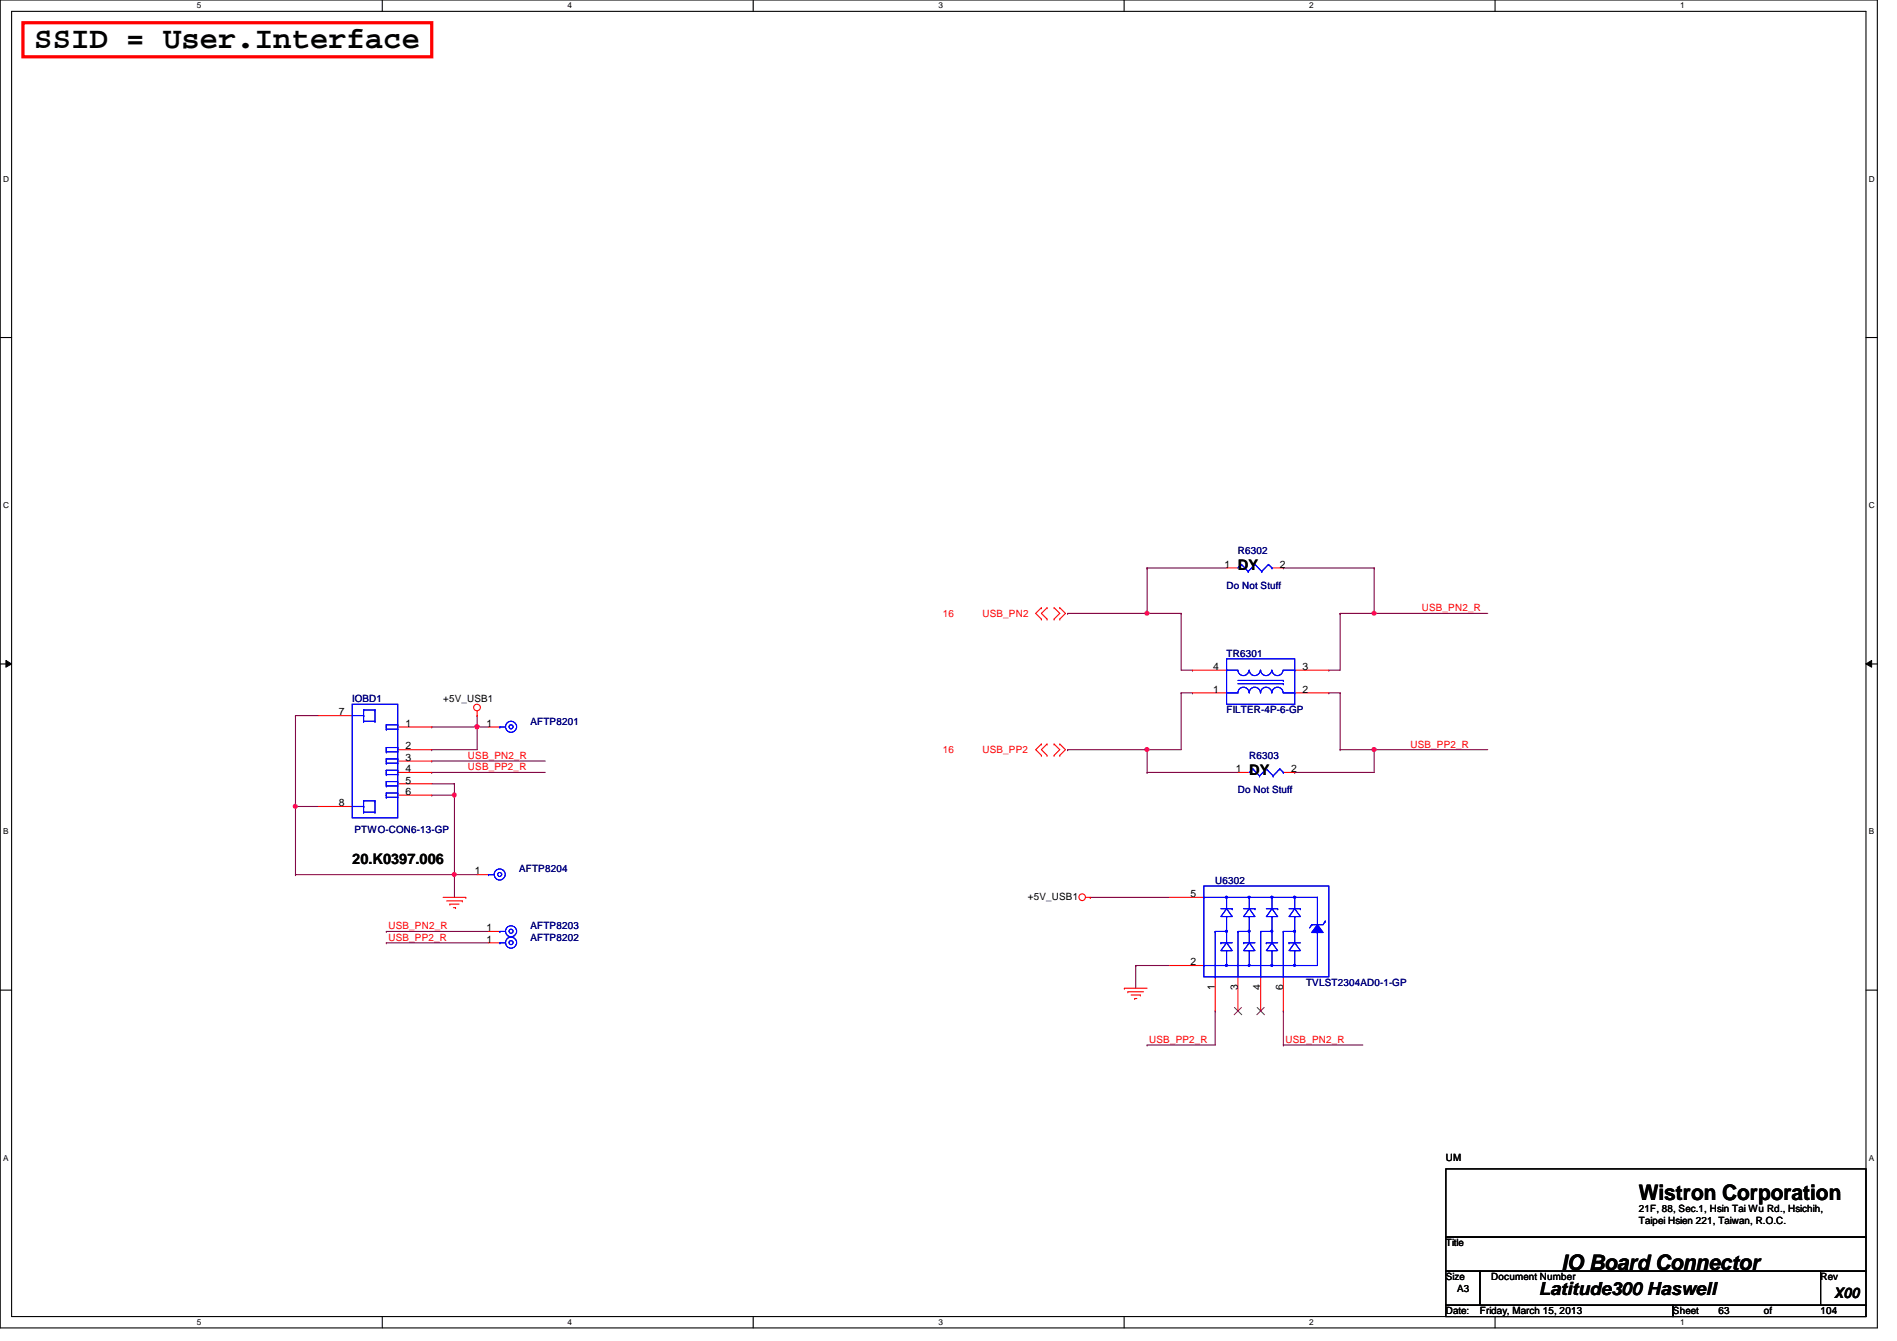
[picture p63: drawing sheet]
<svg xmlns="http://www.w3.org/2000/svg" width="297mm" height="210mm" viewBox="0 0 297 210" stroke-linecap="round" stroke-linejoin="round" font-family="sans-serif">
<defs><g id="words">
<text font-size="4.8" x="5.4" y="7.6">SSID = User.Interface</text>
<g font-size="3.3">
<text x="256.6" y="187.9">Wistron Corporation</text>
<text x="244.5" y="198.8">IO Board Connector</text>
</g>
<text font-size="2.8" x="241" y="202.8">Latitude300 Haswell</text>
<g font-size="2.3">
<text x="193.8" y="89.2">DY</text>
<text x="195.6" y="121.2">DY</text>
<text x="55.2" y="135.3">20.K0397.006</text>
<text x="287.2" y="203.2">X00</text>
</g>
<g font-size="1.6">
<text x="191.7" y="88.9">1</text>
<text x="200.4" y="88.9">2</text>
<text x="189.9" y="104.9">4</text>
<text x="204" y="104.9">3</text>
<text x="53" y="112">7</text>
<text x="63.5" y="113.7">1</text>
<text x="69.4" y="109.9">+5V_USB1</text>
<text x="76.2" y="113.7">1</text>
<text x="189.9" y="108.4">1</text>
<text x="204" y="108.4">2</text>
<text x="63.5" y="117.3">2</text>
<text x="63.5" y="119.1">3</text>
<text x="63.5" y="120.9">4</text>
<text x="63.5" y="122.6">5</text>
<text x="63.5" y="124.4">6</text>
<text x="193.5" y="120.9">1</text>
<text x="202.2" y="120.9">2</text>
<text x="53" y="126.2">8</text>
<text x="74.4" y="136.9">1</text>
<text x="160.9" y="140.8">+5V_USB1</text>
<text x="186.4" y="140.4">5</text>
<text x="76.2" y="147.5">1</text>
<text x="76.2" y="145.8">1</text>
<text x="186.4" y="151.1">2</text>
<text x="190.2" y="155" transform="rotate(-90 190.2 155)">1</text>
<text x="193.8" y="155" transform="rotate(-90 193.8 155)">3</text>
<text x="197.4" y="155" transform="rotate(-90 197.4 155)">4</text>
<text x="200.9" y="155" transform="rotate(-90 200.9 155)">6</text>
<text x="226.4" y="181.7">UM</text>
<text x="256.6" y="189.7">21F, 88, Sec.1, Hsin Tai Wu Rd., Hsichih,</text>
<text x="256.6" y="191.6">Taipei Hsien 221, Taiwan, R.O.C.</text>
<text x="226.4" y="195.1">Title</text>
<text x="226.4" y="200.4">Size</text>
<text x="228.2" y="202.2">A3</text>
<text x="233.5" y="200.4">Document Number</text>
<text x="285.1" y="200.4">Rev</text>
<text x="226.4" y="205.7">Date:</text>
<text x="231.7" y="205.7">Friday, March 15, 2013</text>
<text x="262" y="205.7">Sheet</text>
<text x="269.1" y="205.7">63</text>
<text x="276.2" y="205.7">of</text>
<text x="285.1" y="205.7">104</text>
</g>
<g font-size="1.6" fill="#000080">
<text x="193.8" y="86.8">R6302</text>
<text x="192.1" y="92.1">Do Not Stuff</text>
<text x="192.1" y="102.8">TR6301</text>
<text x="55.2" y="109.9">IOBD1</text>
<text x="83.1" y="113.5">AFTP8201</text>
<text x="192.1" y="111.7">FILTER-4P-6-GP</text>
<text x="195.6" y="118.8">R6303</text>
<text x="193.8" y="124.1">Do Not Stuff</text>
<text x="55.5" y="130.3">PTWO-CON6-13-GP</text>
<text x="81.3" y="136.6">AFTP8204</text>
<text x="190.3" y="138.3">U6302</text>
<text x="83.1" y="147.2">AFTP8202</text>
<text x="83.1" y="145.5">AFTP8203</text>
<text x="204.5" y="154.3">TVLST2304AD0-1-GP</text>
</g>
<g font-size="1.6" fill="#f00">
<text x="222.6" y="95.7">USB_PN2_R</text>
<text x="147.6" y="96.6">16</text>
<text x="153.8" y="96.6">USB_PN2</text>
<text x="73.3" y="118.8">USB_PN2_R</text>
<text x="147.6" y="117.9">16</text>
<text x="153.8" y="117.9">USB_PP2</text>
<text x="220.8" y="117">USB_PP2_R</text>
<text x="73.3" y="120.6">USB_PP2_R</text>
<text x="60.8" y="147.2">USB_PP2_R</text>
<text x="60.8" y="145.5">USB_PN2_R</text>
<text x="180" y="163.2">USB_PP2_R</text>
<text x="201.3" y="163.2">USB_PN2_R</text>
</g>
<g font-size="1.3">
<text x="30.8" y="1.3">5</text>
<text x="88.9" y="1.3">4</text>
<text x="146.9" y="1.3">3</text>
<text x="205" y="1.3">2</text>
<text x="263.1" y="1.3">1</text>
<text x=".5" y="28.4">D</text>
<text x="292.6" y="28.4">D</text>
<text x=".5" y="79.5">C</text>
<text x="292.6" y="79.5">C</text>
<text x=".5" y="130.6">B</text>
<text x="292.6" y="130.6">B</text>
<text x=".5" y="181.7">A</text>
<text x="292.6" y="181.7">A</text>
<text x="30.8" y="207.4">5</text>
<text x="88.9" y="207.4">4</text>
<text x="146.9" y="207.4">3</text>
<text x="205" y="207.4">2</text>
<text x="263.1" y="207.4">1</text>
</g>
</g></defs>
<path d="M0 0h294v207.9h-294zM1.8 1.8h290.4v204.3h-290.4z" fill="none" stroke="#000" stroke-width=".17"/>
<g fill="#fff">
<path d="M30.8 .2h.7v1.4h-.7z"/>
<path d="M30.8 206.2h.7v1.4h-.7z"/>
</g>
<path d="M59.9 0v1.8M59.9 206.1v1.8" fill="none" stroke="#000" stroke-width=".17"/>
<g fill="#fff">
<path d="M88.9 .2h.6v1.4h-.6z"/>
<path d="M88.9 206.2h.6v1.4h-.6z"/>
</g>
<path d="M117.9 0v1.8M117.9 206.1v1.8" fill="none" stroke="#000" stroke-width=".17"/>
<g fill="#fff">
<path d="M146.9 .2h.7v1.4h-.7z"/>
<path d="M146.9 206.2h.7v1.4h-.7z"/>
</g>
<path d="M176 0v1.8M176 206.1v1.8" fill="none" stroke="#000" stroke-width=".17"/>
<g fill="#fff">
<path d="M205 .2h.7v1.4h-.7z"/>
<path d="M205 206.2h.7v1.4h-.7z"/>
</g>
<path d="M234.1 0v1.8M234.1 206.1v1.8" fill="none" stroke="#000" stroke-width=".17"/>
<g fill="#fff">
<path d="M263.1 .2h.7v1.4h-.7z"/>
<path d="M263.1 206.2h.7v1.4h-.7z"/>
<path d="M.5 27.3h.9v1.4h-.9z"/>
<path d="M292.6 27.3h.9v1.4h-.9z"/>
<path d="M.5 78.4h.9v1.4h-.9z"/>
<path d="M292.6 78.4h.9v1.4h-.9z"/>
</g>
<path d="M0 52.8h1.8M292.2 52.8h1.8" fill="none" stroke="#000" stroke-width=".17"/>
<g fill="#fff">
<path d="M.5 129.5h.8v1.4h-.8z"/>
<path d="M292.6 129.5h.9v1.4h-.9z"/>
</g>
<path d="M0 103.9h1.8M292.2 103.9h1.8" fill="none" stroke="#000" stroke-width=".17"/>
<path d="M.9 103.4l.9 .5-.9 .5zM292.2 103.9l.9-.5v1z" fill="#000"/>
<path d="M.9 103.4l.9 .5-.9 .5zM292.2 103.9l.9-.5v1z" fill="none" stroke="#000" stroke-width=".16"/>
<g fill="#fff">
<path d="M.5 180.5h.8v1.4h-.8z"/>
<path d="M292.6 180.5h.9v1.4h-.9z"/>
</g>
<path d="M0 155h1.8M292.2 155h1.8" fill="none" stroke="#000" stroke-width=".17"/>
<path d="M179.6 96h.1M179.6 96h5.4M179.6 117.3h.1M185 108.5h.1M185 108.5v8.8h-5.4M185 104.9h1.7M186.7 104.9h.1M71.2 136.9h.1M71.2 136.9v3.6" fill="none" stroke="#800040" stroke-width=".17"/>
<circle cx="179.6" cy="96" r=".32" fill="#f0f"/>
<circle cx="179.6" cy="96" r=".32" fill="none" stroke="#f0f" stroke-width=".17"/>
<path d="M201 88.9h.1M201 88.9h14.2M215.2 96h.1M215.2 96h17.8" fill="none" stroke="#800040" stroke-width=".17"/>
<circle cx="215.2" cy="96" r=".32" fill="#f0f"/>
<circle cx="215.2" cy="96" r=".32" fill="none" stroke="#f0f" stroke-width=".17"/>
<path d="M185 96h.1M185 96v8.9M215.2 117.3h.1M215.2 117.3h17.8M179.6 120.9h.1M179.6 120.9h14.2" fill="none" stroke="#800040" stroke-width=".17"/>
<circle cx="215.2" cy="117.3" r=".32" fill="#f0f"/>
<circle cx="215.2" cy="117.3" r=".32" fill="none" stroke="#f0f" stroke-width=".17"/>
<path d="M209.8 96h.1M209.8 96v8.9M215.2 88.9h.1M215.2 88.9v7.1h-5.4M179.6 117.3h.1M179.6 117.3v3.6" fill="none" stroke="#800040" stroke-width=".17"/>
<circle cx="179.6" cy="117.3" r=".32" fill="#f0f"/>
<circle cx="179.6" cy="117.3" r=".32" fill="none" stroke="#f0f" stroke-width=".17"/>
<g fill="none" stroke="#800040" stroke-width=".17">
<path d="M167.2 96h.1M179.6 88.9h.1M179.6 88.9v7.1h-12.4M179.6 88.9h12.5M167.2 117.3h.1M167.2 117.3h12.4M185 108.5h1.7M186.7 108.5h.1M208.1 104.9h.1M208.1 108.5h.1M208.1 104.9h1.7M208.1 108.5h1.7"/>
<path d="M209.8 108.5h.1M209.8 117.3h.1M209.8 117.3h5.4M209.8 108.5v8.8M215.2 117.3h.1M215.2 117.3v3.6h-12.5M71.2 136.9h.1M71.2 124.5h.1M71.2 136.9h3.5M71.2 124.5v12.4M202.7 120.9h.1"/>
</g>
<circle cx="71.1" cy="136.9" r=".32" fill="#f0f"/>
<circle cx="71.1" cy="136.9" r=".32" fill="none" stroke="#f0f" stroke-width=".17"/>
<circle cx="71.1" cy="124.4" r=".32" fill="#f0f"/>
<circle cx="71.1" cy="124.4" r=".32" fill="none" stroke="#f0f" stroke-width=".17"/>
<path d="M67.6 117.3h.1M74.7 113.8h.1M74.7 113.8v3.5h-7.1M67.6 124.5h.1M67.6 124.5h3.6M60.5 147.6h.1M60.5 145.8h.1M60.5 147.6h16M60.5 145.8h16" fill="none" stroke="#800040" stroke-width=".17"/>
<circle cx="74.7" cy="113.8" r=".32" fill="#f0f"/>
<circle cx="74.7" cy="113.8" r=".32" fill="none" stroke="#f0f" stroke-width=".17"/>
<path d="M67.6 113.8h.1M67.6 113.8h8.9M74.7 113.8h.1M74.7 112h.1M74.7 112v1.8" fill="none" stroke="#800040" stroke-width=".17"/>
<circle cx="74.7" cy="113.8" r=".32" fill="#f0f"/>
<circle cx="74.7" cy="113.8" r=".32" fill="none" stroke="#f0f" stroke-width=".17"/>
<path d="M46.3 112h.1M46.3 112h3.5M46.3 112v14.2M46.3 126.2h.1M71.2 122.7h.1M71.2 122.7v1.8" fill="none" stroke="#800040" stroke-width=".17"/>
<circle cx="46.2" cy="126.2" r=".32" fill="#f0f"/>
<circle cx="46.2" cy="126.2" r=".32" fill="none" stroke="#f0f" stroke-width=".17"/>
<g fill="none" stroke="#800040" stroke-width=".17">
<path d="M67.6 119.1h.1M67.6 119.1h17.8M46.3 126.2h.1M46.3 136.9h.1M46.3 136.9h24.9M46.3 126.2h3.5M46.3 126.2v10.7M67.6 120.9h.1M67.6 122.7h3.6M67.6 120.9h17.8M71.2 136.9h.1M71.2 122.7h.1"/>
<path d="M170.7 140.5h.1M170.7 140.5h12.5M177.8 151.1h.1M177.8 151.1h5.4M177.8 151.1v3.6M190.3 158.2h.1M190.3 158.2v5.4h-10.7M201 158.2h.1M201 158.2v5.4M179.6 163.6h.1M201 163.6h.1M201 163.6h12.4"/>
</g>
<g fill="none" stroke="#f00" stroke-width=".17">
<path d="M163.1 96.9h.1M163.1 95.1h.1M163.1 95.1l-.9 .9 .9 .9M164 96.9h.1M164 95.1h.1M164 95.1l-.9 .9 .9 .9M165.1 95.1h.1M165.1 96.9h.1M165.1 95.1l.8 .9-.8 .9M165.9 96.9h.1M165.9 95.1h.1M165.9 95.1l.9 .9-.9 .9"/>
<path d="M49.8 112h5.4M62.3 113.8h5.3M62.3 117.3h5.3M62.3 119.1h5.3M74.7 112h.1M74.7 111.3v.7M163.1 118.2h.1M163.1 116.5h.1M163.1 116.5l-.9 .8 .9 .9M164 118.2h.1M164 116.5h.1M164 116.5l-.9 .8 .9 .9"/>
<path d="M165.1 116.5h.1M165.1 118.2h.1M165.1 116.5l.8 .8-.8 .9M165.9 118.2h.1M165.9 116.5h.1M165.9 116.5l.9 .8-.9 .9M49.8 126.2h5.4M62.3 120.9h5.3M62.3 122.7h5.3M62.3 124.5h5.3M74.7 136.9h1.8M69.4 140.5h3.5"/>
<path d="M69.9 141h2.5M70.4 141.5h.1M70.4 141.5h1.5M71 142.1h.3M71.3 142.1h.1M72.4 141h.1M72.9 140.5h.1M170 140.5h.7M170.7 140.5h.1M176.1 154.7h.1M176.1 154.7h3.5M176.6 155.2h.1"/>
<path d="M176.6 155.2h2.5M177.1 155.7h1.5M177.7 156.3h.1M177.7 156.3h.3M178.6 155.7h.1M183.2 140.5h5.3M183.2 151.1h5.3M190.3 152.9v5.3M193.8 152.9v5.3M197.4 152.9v5.3M201 152.9v5.3"/>
<circle cx="74.7" cy="110.7" r=".52"/>
<circle cx="169.4" cy="140.4" r=".52"/>
</g>
<path d="M226.4 183h65.8v10.6h-65.8zM226.4 193.6h65.8v5.4h-65.8zM226.4 199h5.3v5.3h-5.3zM231.7 199h53.4v5.3h-53.4zM285.1 199h7.1v5.3h-7.1zM226.4 204.3h35.6v1.8h-35.6zM262 204.3h30.2v1.8h-30.2z" fill="none" stroke="#000" stroke-width=".17"/>
<path d="M3.6 3.6h64v5.3h-64z" fill="none" stroke="#f00" stroke-width=".51"/>
<g fill="none" stroke="#00f" stroke-width=".17">
<path d="M55.2 110.2h7.1v17.8h-7.1zM55.2 112h1.7M56.9 111.1h.1M56.9 112h.1M56.9 112.9h.1M56.9 111.1v1.8M56.9 112.9h1.8M56.9 111.1h1.8M58.7 112.9h.1M58.7 111.1h.1M58.7 111.1v1.8M60.5 113.5h.1"/>
<path d="M60.5 114.1h.1M60.5 113.8h.1M60.5 117h.1M60.5 117.7h.1M60.5 117.3h.1M60.5 118.8h.1M60.5 119.5h.1M60.5 119.1h.1M60.5 113.5v.6M60.5 117v.7M60.5 118.8v.7M60.5 113.5h1.8"/>
<path d="M60.5 114.1h1.8M60.5 117h1.8M60.5 117.7h1.8M60.5 118.8h1.8M60.5 119.5h1.8M62.3 113.5h.1M62.3 114.1h.1M62.3 117h.1M62.3 117.7h.1M62.3 118.8h.1M62.3 119.5h.1M62.3 113.5v.6"/>
<path d="M62.3 117v.7M62.3 118.8v.7M55.2 126.2h1.7M56.9 126.2h.1M56.9 125.3h.1M56.9 127.1h.1M56.9 125.3v1.8M56.9 125.3h1.8M56.9 127.1h1.8M58.7 125.3h.1M58.7 127.1h.1M58.7 125.3v1.8"/>
<path d="M60.5 120.6h.1M60.5 121.2h.1M60.5 120.9h.1M60.5 122.3h.1M60.5 123h.1M60.5 122.7h.1M60.5 124.1h.1M60.5 124.8h.1M60.5 124.5h.1M60.5 120.6v.6M60.5 122.3v.7M60.5 124.1v.7"/>
<path d="M60.5 120.6h1.8M60.5 121.2h1.8M60.5 122.3h1.8M60.5 123h1.8M60.5 124.1h1.8M60.5 124.8h1.8M62.3 120.6h.1M62.3 121.2h.1M62.3 122.3h.1M62.3 123h.1M62.3 124.1h.1M62.3 124.8h.1"/>
<path d="M62.3 120.6v.6M62.3 122.3v.7M62.3 124.1v.7M76.5 136.9h.1M76.5 136.9h.9M191.2 142.2h1.8M192.1 142.2l.9 1.3h-1.8zM193 142.2h.1"/>
<circle cx="78.2" cy="136.9" r=".32"/>
<circle cx="78.3" cy="136.9" r=".87"/>
</g>
<path d="M193.3 157.7l1.1 1.1M194.4 157.7l-1.2 1.1M196.8 157.7l1.2 1.1M197.9 157.7l-1.1 1.1" fill="none" stroke="#804000" stroke-width=".16"/>
<path d="M191.9 145.7h.2v.2h-.2z" fill-rule="evenodd" fill="#00f"/>
<g fill="none" stroke="#00f" stroke-width=".17">
<path d="M188.5 151.1h.1M188.5 151.1h17.8M190.3 145.8h.1M190.3 145.8h1.8M191.2 147.6h.1M191.2 147.6h1.8M191.9 145.7h.2v.2h-.2zM192.1 147.6l.9 1.2h-1.8zM192.1 148.8h.1M192.1 143.5h.1M192.1 140.5h.1M192.1 140.5v1.7"/>
<path d="M192.1 143.5v4.1M192.1 148.8v2.3"/>
</g>
<path d="M191.9 151h.2v.2h-.2z" fill-rule="evenodd" fill="#00f"/>
<g fill="none" stroke="#00f" stroke-width=".17">
<path d="M191.9 151h.2v.2h-.2zM193.8 145.8h.1M193.8 145.8h1.8M194.7 142.2h1.8M195.6 140.5h.1M195.6 140.5v1.7M196.5 142.2h.1M197.4 145.8h.1M197.4 145.8h1.8M202.7 140.5h.1M202.7 140.5v1.7M205.4 144.7h.1"/>
<path d="M205.4 144.7h1.8"/>
</g>
<path d="M202.6 151h.2v.2h-.2z" fill-rule="evenodd" fill="#00f"/>
<g fill="none" stroke="#00f" stroke-width=".17">
<path d="M195.6 143.5h.1M195.6 143.5v4.1M198.3 142.2h1.8M200.1 142.2h.1M201 145.8h.1M201 145.8h1.7M201.8 147.6h.1M201.8 142.2h1.8M201.8 147.6h1.8M202.6 151h.2v.2h-.2zM202.7 142.2l.9 1.3h-1.8zM202.7 143.5h.1"/>
<path d="M202.7 143.5v4.1M203.6 142.2h.1M206.3 146h.1M206.3 146v5.1"/>
</g>
<path d="M199 145.7h.2v.2h-.2z" fill-rule="evenodd" fill="#00f"/>
<path d="M199 145.7h.2v.2h-.2z" fill="none" stroke="#00f" stroke-width=".17"/>
<path d="M195.5 151h.2v.2h-.2z" fill-rule="evenodd" fill="#00f"/>
<path d="M195.5 151h.2v.2h-.2z" fill="none" stroke="#00f" stroke-width=".17"/>
<path d="M202.6 145.7h.2v.2h-.2z" fill-rule="evenodd" fill="#00f"/>
<path d="M194.7 147.6h.1M194.7 147.6h1.8M195.6 148.8h.1M195.6 148.8v2.3M198.3 147.6h.1M198.3 147.6h1.8M199.2 147.6l.9 1.2h-1.8zM199.2 148.8h.1M199.2 148.8v2.3M202.6 145.7h.2v.2h-.2zM202.7 147.6l.9 1.2h-1.8z" fill="none" stroke="#00f" stroke-width=".17"/>
<path d="M199 151h.2v.2h-.2z" fill-rule="evenodd" fill="#00f"/>
<path d="M199 151h.2v.2h-.2z" fill="none" stroke="#00f" stroke-width=".17"/>
<path d="M195.5 145.7h.2v.2h-.2z" fill-rule="evenodd" fill="#00f"/>
<path d="M195.5 145.7h.2v.2h-.2zM195.6 147.6l.9 1.2h-1.8zM195.6 142.2l.9 1.3h-1.8zM199.2 142.2l.9 1.3h-1.8zM199.2 143.5h.1M199.2 140.5h.1M199.2 140.5v1.7M199.2 143.5v4.1M202.7 148.8h.1M202.7 148.8v2.3" fill="none" stroke="#00f" stroke-width=".17"/>
<path d="M199 140.3h.2v.2h-.2z" fill-rule="evenodd" fill="#00f"/>
<path d="M199 140.3h.2v.2h-.2z" fill="none" stroke="#00f" stroke-width=".17"/>
<path d="M202.6 140.3h.2v.2h-.2z" fill-rule="evenodd" fill="#00f"/>
<path d="M202.6 140.3h.2v.2h-.2z" fill="none" stroke="#00f" stroke-width=".17"/>
<path d="M195.5 140.3h.2v.2h-.2z" fill-rule="evenodd" fill="#00f"/>
<g fill="none" stroke="#00f" stroke-width=".17">
<path d="M188.5 138.7h19.6v14.2h-19.6zM188.5 140.5h.1M188.5 140.5h17.8M190.3 152.9h.1M190.3 145.8v7.1M193.8 145.8h.1M193.8 145.8v7.1M195.5 140.3h.2v.2h-.2zM197.4 145.8h.1M197.4 145.8v7.1M201 145.8h.1M201 145.8v7.1"/>
<path d="M205.4 144.7h.1M205.4 144.7l-.3 .5M206.3 140.5h.1M206.3 140.5v4.2M207.5 144.2h.1M207.5 144.2l-.3 .5"/>
</g>
<path d="M191.9 140.3h.2v.2h-.2z" fill-rule="evenodd" fill="#00f"/>
<path d="M191.9 140.3h.2v.2h-.2z" fill="none" stroke="#00f" stroke-width=".17"/>
<path d="M206.3 144.7l.9 1.3h-1.8z" fill-rule="evenodd" fill="#00f"/>
<path d="M191.2 142.2h1.8M192.1 142.2l.9 1.3h-1.8zM193 142.2h.1M206.3 144.7l.9 1.3h-1.8z" fill="none" stroke="#00f" stroke-width=".17"/>
<path d="M191.9 145.7h.2v.2h-.2z" fill-rule="evenodd" fill="#00f"/>
<g fill="none" stroke="#00f" stroke-width=".17">
<path d="M188.5 151.1h.1M188.5 151.1h17.8M190.3 145.8h.1M190.3 145.8h1.8M191.2 147.6h.1M191.2 147.6h1.8M191.9 145.7h.2v.2h-.2zM192.1 147.6l.9 1.2h-1.8zM192.1 148.8h.1M192.1 143.5h.1M192.1 140.5h.1M192.1 140.5v1.7"/>
<path d="M192.1 143.5v4.1M192.1 148.8v2.3"/>
</g>
<path d="M191.9 151h.2v.2h-.2z" fill-rule="evenodd" fill="#00f"/>
<g fill="none" stroke="#00f" stroke-width=".17">
<path d="M191.9 151h.2v.2h-.2zM193.8 145.8h.1M193.8 145.8h1.8M194.7 142.2h1.8M195.6 140.5h.1M195.6 140.5v1.7M196.5 142.2h.1M197.4 145.8h.1M197.4 145.8h1.8M202.7 140.5h.1M202.7 140.5v1.7M205.4 144.7h.1"/>
<path d="M205.4 144.7h1.8"/>
</g>
<path d="M202.6 151h.2v.2h-.2z" fill-rule="evenodd" fill="#00f"/>
<g fill="none" stroke="#00f" stroke-width=".17">
<path d="M195.6 143.5h.1M195.6 143.5v4.1M198.3 142.2h1.8M200.1 142.2h.1M201 145.8h.1M201 145.8h1.7M201.8 147.6h.1M201.8 142.2h1.8M201.8 147.6h1.8M202.6 151h.2v.2h-.2zM202.7 142.2l.9 1.3h-1.8zM202.7 143.5h.1"/>
<path d="M202.7 143.5v4.1M203.6 142.2h.1M206.3 146h.1M206.3 146v5.1"/>
</g>
<path d="M199 145.7h.2v.2h-.2z" fill-rule="evenodd" fill="#00f"/>
<path d="M199 145.7h.2v.2h-.2z" fill="none" stroke="#00f" stroke-width=".17"/>
<path d="M195.5 151h.2v.2h-.2z" fill-rule="evenodd" fill="#00f"/>
<path d="M195.5 151h.2v.2h-.2z" fill="none" stroke="#00f" stroke-width=".17"/>
<path d="M202.6 145.7h.2v.2h-.2z" fill-rule="evenodd" fill="#00f"/>
<path d="M194.7 147.6h.1M194.7 147.6h1.8M195.6 148.8h.1M195.6 148.8v2.3M198.3 147.6h.1M198.3 147.6h1.8M199.2 147.6l.9 1.2h-1.8zM199.2 148.8h.1M199.2 148.8v2.3M202.6 145.7h.2v.2h-.2zM202.7 147.6l.9 1.2h-1.8z" fill="none" stroke="#00f" stroke-width=".17"/>
<path d="M199 151h.2v.2h-.2z" fill-rule="evenodd" fill="#00f"/>
<path d="M199 151h.2v.2h-.2z" fill="none" stroke="#00f" stroke-width=".17"/>
<path d="M195.5 145.7h.2v.2h-.2z" fill-rule="evenodd" fill="#00f"/>
<path d="M195.5 145.7h.2v.2h-.2zM195.6 147.6l.9 1.2h-1.8zM195.6 142.2l.9 1.3h-1.8zM199.2 142.2l.9 1.3h-1.8zM199.2 143.5h.1M199.2 140.5h.1M199.2 140.5v1.7M199.2 143.5v4.1M202.7 148.8h.1M202.7 148.8v2.3" fill="none" stroke="#00f" stroke-width=".17"/>
<path d="M199 140.3h.2v.2h-.2z" fill-rule="evenodd" fill="#00f"/>
<path d="M199 140.3h.2v.2h-.2z" fill="none" stroke="#00f" stroke-width=".17"/>
<path d="M202.6 140.3h.2v.2h-.2z" fill-rule="evenodd" fill="#00f"/>
<path d="M202.6 140.3h.2v.2h-.2z" fill="none" stroke="#00f" stroke-width=".17"/>
<path d="M195.5 140.3h.2v.2h-.2z" fill-rule="evenodd" fill="#00f"/>
<g fill="none" stroke="#00f" stroke-width=".17">
<path d="M188.5 138.7h19.6v14.2h-19.6zM188.5 140.5h.1M188.5 140.5h17.8M190.3 152.9h.1M190.3 145.8v7.1M193.8 145.8h.1M193.8 145.8v7.1M195.5 140.3h.2v.2h-.2zM197.4 145.8h.1M197.4 145.8v7.1M201 145.8h.1M201 145.8v7.1"/>
<path d="M205.4 144.7h.1M205.4 144.7l-.3 .5M206.3 140.5h.1M206.3 140.5v4.2M207.5 144.2h.1M207.5 144.2l-.3 .5"/>
</g>
<path d="M191.9 140.3h.2v.2h-.2z" fill-rule="evenodd" fill="#00f"/>
<path d="M191.9 140.3h.2v.2h-.2z" fill="none" stroke="#00f" stroke-width=".17"/>
<path d="M206.3 144.7l.9 1.3h-1.8z" fill-rule="evenodd" fill="#00f"/>
<g fill="none" stroke="#00f" stroke-width=".17">
<path d="M194.4 88.3h.1M194.4 88.3l-.6 .6M194.4 88.3l1 1.2M195.4 89.5h.1M196.5 88.3h.1M196.5 88.3l-1.1 1.2M196.5 88.3l1.1 1.2M197.6 89.5h.1M198.6 88.3h.1M198.6 88.3l-1 1.2M198.6 88.3l.6 .6M199.2 88.9h.1"/>
<path d="M78.3 113.8h.1M78.3 113.8h.9M192.1 103.1h10.6v7.1h-10.6zM192.1 104.9h1.7a.87 .87 0 0 0 .9 .8 .87 .87 0 0 0 .9-.8M192.1 108.5h1.7a.87 .87 0 0 1 .9-.9 .87 .87 0 0 1 .9 .9M192.1 108.5h.1M192.1 104.9h.1M193.8 107h7.2M193.8 106.5h7.2M195.6 104.9a.87 .87 0 0 0 .9 .8 .87 .87 0 0 0 .9-.8M195.6 108.5a.87 .87 0 0 1 .9-.9 .87 .87 0 0 1 .9 .9M197.4 104.9a.87 .87 0 0 0 .9 .8 .87 .87 0 0 0 .8-.8"/>
<path d="M197.4 108.5a.87 .87 0 0 1 .9-.9 .87 .87 0 0 1 .8 .9M199.2 104.9a.87 .87 0 0 0 .8 .8 .87 .87 0 0 0 .9-.8M199.2 108.5a.87 .87 0 0 1 .8-.9 .87 .87 0 0 1 .9 .9M201 107h.1M201 106.5h.1M201 108.5h1.7M201 104.9h1.7M202.7 104.9h.1M202.7 108.5h.1M196.2 120.4h.1M196.2 120.4l-.6 .5M196.2 120.4l1 1.1"/>
<path d="M197.2 121.5h.1M198.3 120.4h.1M198.3 120.4l-1.1 1.1M198.3 120.4l1 1.1M199.3 121.5h.1M200.4 120.4h.1M200.4 120.4l-1.1 1.1M200.4 120.4l.6 .5M201 120.9h.1M78.3 147.6h.1M78.3 145.8h.1M78.3 147.6h.9"/>
<path d="M78.3 145.8h.9M206.3 144.7l.9 1.3h-1.8z"/>
<circle cx="80" cy="113.8" r=".32"/>
<circle cx="80" cy="113.8" r=".87"/>
<circle cx="80" cy="145.8" r=".32"/>
<circle cx="80" cy="147.5" r=".32"/>
<circle cx="80" cy="147.5" r=".87"/>
<circle cx="80" cy="145.8" r=".87"/>
</g>
<path d="M192.1 88.9h1.7M199.2 88.9h1.8M76.5 113.8h1.8M186.7 108.5h5.4M186.7 104.9h5.4M202.7 108.5h5.4M202.7 104.9h5.4M193.8 120.9h1.8M201 120.9h1.7M76.5 147.6h1.8M76.5 145.8h1.8" fill="none" stroke="#f00" stroke-width=".17"/>
<circle cx="179.6" cy="96" r=".32" fill="#f0f"/>
<circle cx="179.6" cy="96" r=".32" fill="none" stroke="#f0f" stroke-width=".17"/>
<circle cx="215.2" cy="96" r=".32" fill="#f0f"/>
<circle cx="215.2" cy="96" r=".32" fill="none" stroke="#f0f" stroke-width=".17"/>
<circle cx="215.2" cy="117.3" r=".32" fill="#f0f"/>
<circle cx="215.2" cy="117.3" r=".32" fill="none" stroke="#f0f" stroke-width=".17"/>
<circle cx="179.6" cy="117.3" r=".32" fill="#f0f"/>
<circle cx="179.6" cy="117.3" r=".32" fill="none" stroke="#f0f" stroke-width=".17"/>
<circle cx="71.1" cy="136.9" r=".32" fill="#f0f"/>
<circle cx="71.1" cy="136.9" r=".32" fill="none" stroke="#f0f" stroke-width=".17"/>
<circle cx="71.1" cy="124.4" r=".32" fill="#f0f"/>
<circle cx="71.1" cy="124.4" r=".32" fill="none" stroke="#f0f" stroke-width=".17"/>
<circle cx="74.7" cy="113.8" r=".32" fill="#f0f"/>
<circle cx="74.7" cy="113.8" r=".32" fill="none" stroke="#f0f" stroke-width=".17"/>
<circle cx="74.7" cy="113.8" r=".32" fill="#f0f"/>
<circle cx="74.7" cy="113.8" r=".32" fill="none" stroke="#f0f" stroke-width=".17"/>
<circle cx="46.2" cy="126.2" r=".32" fill="#f0f"/>
<circle cx="46.2" cy="126.2" r=".32" fill="none" stroke="#f0f" stroke-width=".17"/>
<use href="#words"/>
</svg>
